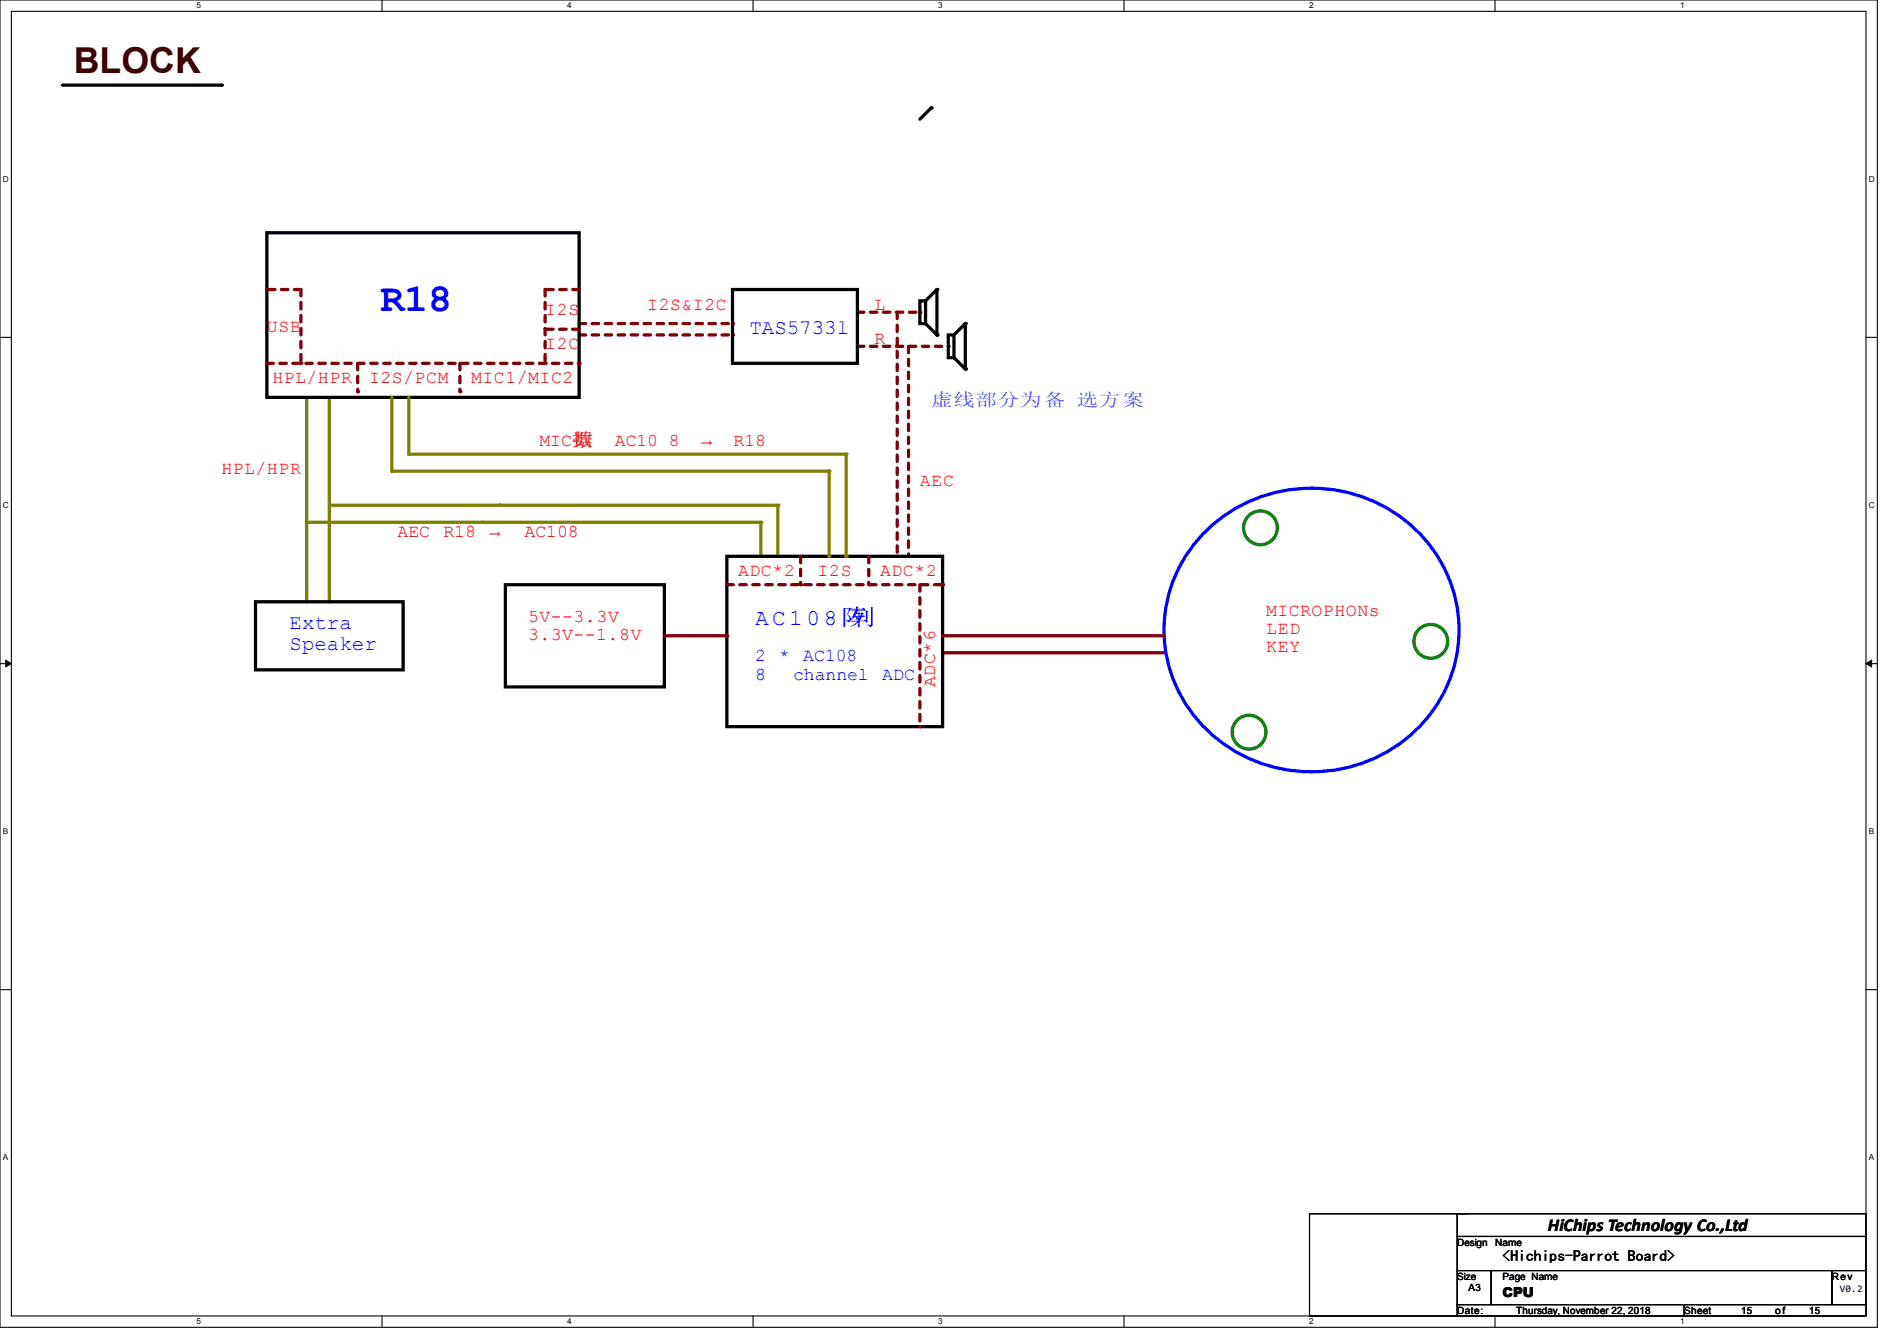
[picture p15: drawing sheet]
<svg xmlns="http://www.w3.org/2000/svg" width="297mm" height="210mm" viewBox="0 0 297 210" stroke-linecap="round" stroke-linejoin="round" font-family="sans-serif">
<defs><g id="words">
<text font-size="6.2" fill="#00f" x="59.6" y="48.8">R18</text>
<text font-size="5.6" fill="#400000" x="11.6" y="11.4">BLOCK</text>
<g font-size="3.6" fill="#00f">
<text x="118.2" y="97.9">AC108阵</text>
<text x="132.9" y="97.9">列</text>
</g>
<g font-size="3.3" fill="#00f">
<text x="117.3" y="52.3">TAS5733l</text>
<text x="45.3" y="98.6">Extra</text>
<text x="45.3" y="101.8">Speaker</text>
</g>
<g font-size="2.8" fill="#f00">
<text x="41.8" y="52">USB</text>
<text x="85.3" y="49.4">I2S</text>
<text x="101.3" y="48.5">I2S&amp;I2C</text>
<text x="136.9" y="48.5">L</text>
<text x="136.9" y="53.8">R</text>
<text x="85.3" y="54.7">I2C</text>
<text x="42.7" y="60">HPL/HPR</text>
<text x="57.8" y="60">I2S/PCM</text>
<text x="73.8" y="60">MIC1/MIC2</text>
<text x="84.5" y="69.8">MIC数</text>
<text x="89.5" y="69.8">据</text>
<text x="96.3" y="69.8">AC10 8</text>
<text x="109.8" y="69.8">→</text>
<text x="114.9" y="69.8">R18</text>
<text x="34.7" y="74.3">HPL/HPR</text>
<text x="144" y="76">AEC</text>
<text x="62.2" y="84">AEC</text>
<text x="69.4" y="84">R18</text>
<text x="76.6" y="84">→</text>
<text x="82.1" y="84">AC108</text>
<text x="115.6" y="90.3">ADC*2</text>
<text x="128" y="90.3">I2S</text>
<text x="137.8" y="90.3">ADC*2</text>
<text x="82.7" y="97.4">5V--3.3V</text>
<text x="82.7" y="100.2">3.3V--1.8V</text>
<text x="198.2" y="96.5">MICROPHONs</text>
<text x="198.2" y="99.3">LED</text>
<text x="146.4" y="107.6" transform="rotate(-90 146.4 107.6)">ADC*6</text>
<text x="198.2" y="102.2">KEY</text>
</g>
<text font-size="2.8" fill="#8000ff" x="145.8" y="63.6">虚线部分为备 选方案</text>
<g font-size="2.8" fill="#00f">
<text x="118.2" y="103.6">2</text>
<text x="118.2" y="106.4">8</text>
<text x="122" y="103.6">*</text>
<text x="124.2" y="106.4">channel</text>
<text x="125.8" y="103.6">AC108</text>
<text x="138.1" y="106.4">ADC</text>
</g>
<text font-size="2.8" x="242.4" y="192.8">HiChips Technology Co.,Ltd</text>
<text font-size="2.5" x="235.2" y="197.5">&lt;Hichips-Parrot Board&gt;</text>
<text font-size="2.1" x="235.2" y="203.1">CPU</text>
<g font-size="1.6">
<text x="228.1" y="195.1">Design</text>
<text x="234.1" y="195.1">Name</text>
<text x="228.1" y="200.4">Size</text>
<text x="229.9" y="202.2">A3</text>
<text x="235.2" y="200.4">Page Name</text>
<text x="286.8" y="200.4">Rev</text>
<text x="288" y="202.4">V0.2</text>
<text x="228.1" y="205.7">Date:</text>
<text x="237.4" y="205.7">Thursday, November 22, 2018</text>
<text x="263.7" y="205.7">Sheet</text>
<text x="272.6" y="205.7">15</text>
<text x="277.9" y="205.7">o f</text>
<text x="283.3" y="205.7">15</text>
</g>
<g font-size="1.3">
<text x="30.8" y="1.3">5</text>
<text x="88.8" y="1.3">4</text>
<text x="146.9" y="1.3">3</text>
<text x="205" y="1.3">2</text>
<text x="263.1" y="1.3">1</text>
<text x=".5" y="28.4">D</text>
<text x="292.6" y="28.4">D</text>
<text x=".5" y="79.5">C</text>
<text x="292.6" y="79.5">C</text>
<text x=".5" y="130.6">B</text>
<text x="292.6" y="130.6">B</text>
<text x=".5" y="181.7">A</text>
<text x="292.6" y="181.7">A</text>
<text x="30.8" y="207.4">5</text>
<text x="88.8" y="207.4">4</text>
<text x="146.9" y="207.4">3</text>
<text x="205" y="207.4">2</text>
<text x="263.1" y="207.4">1</text>
</g>
</g></defs>
<path d="M0 0h293.9v207.9h-293.9zM1.8 1.8h290.3v204.3h-290.3z" fill="none" stroke="#000" stroke-width=".17"/>
<g fill="#fff">
<path d="M30.8 .2h.7v1.4h-.7z"/>
<path d="M30.8 206.2h.7v1.4h-.7z"/>
</g>
<path d="M59.8 0v1.8M59.8 206.1v1.8" fill="none" stroke="#000" stroke-width=".17"/>
<g fill="#fff">
<path d="M88.8 .2h.7v1.4h-.7z"/>
<path d="M88.8 206.2h.7v1.4h-.7z"/>
</g>
<path d="M117.9 0v1.8M117.9 206.1v1.8" fill="none" stroke="#000" stroke-width=".17"/>
<g fill="#fff">
<path d="M146.9 .2h.7v1.4h-.7z"/>
<path d="M146.9 206.2h.7v1.4h-.7z"/>
</g>
<path d="M176 0v1.8M176 206.1v1.8" fill="none" stroke="#000" stroke-width=".17"/>
<g fill="#fff">
<path d="M205 .2h.7v1.4h-.7z"/>
<path d="M205 206.2h.7v1.4h-.7z"/>
</g>
<path d="M234.1 0v1.8M234.1 206.1v1.8" fill="none" stroke="#000" stroke-width=".17"/>
<g fill="#fff">
<path d="M263.1 .2h.6v1.4h-.6z"/>
<path d="M263.1 206.2h.6v1.4h-.6z"/>
<path d="M.5 27.3h.9v1.4h-.9z"/>
<path d="M292.6 27.3h.9v1.4h-.9z"/>
<path d="M.5 78.4h.9v1.4h-.9z"/>
<path d="M292.6 78.4h.9v1.4h-.9z"/>
</g>
<path d="M0 52.8h1.8M292.1 52.8h1.8" fill="none" stroke="#000" stroke-width=".17"/>
<g fill="#fff">
<path d="M.5 129.5h.8v1.4h-.8z"/>
<path d="M292.6 129.5h.8v1.4h-.8z"/>
</g>
<path d="M0 103.9h1.8M292.1 103.9h1.8" fill="none" stroke="#000" stroke-width=".17"/>
<path d="M.9 103.4l.9 .5-.9 .5zM292.1 103.9l.9-.5v1z" fill="#000" stroke="#000" stroke-width=".16"/>
<g fill="#fff">
<path d="M.5 180.5h.8v1.4h-.8z"/>
<path d="M292.6 180.5h.8v1.4h-.8z"/>
</g>
<path d="M0 155h1.8M292.1 155h1.8" fill="none" stroke="#000" stroke-width=".17"/>
<path d="M9.8 13.3h24.9M145.8 16.9l-1.8 1.8" fill="none" stroke="#000" stroke-width=".51"/>
<g fill="#000">
<circle cx="34.7" cy="13.3" r=".25"/>
<circle cx="145.8" cy="16.9" r=".25"/>
</g>
<path d="M134.2 48.9h9.8" fill="none" stroke="#800000" stroke-width=".51" stroke-dasharray="1 1"/>
<circle cx="144" cy="48.9" r=".25" fill="#800000" stroke-dasharray="1 1"/>
<path d="M90.7 50.7h24" fill="none" stroke="#800000" stroke-width=".51" stroke-dasharray="1 1"/>
<circle cx="114.7" cy="50.7" r=".25" fill="#800000" stroke-dasharray="1 1"/>
<path d="M90.7 52.5h24" fill="none" stroke="#800000" stroke-width=".51" stroke-dasharray="1 1"/>
<circle cx="114.7" cy="52.5" r=".25" fill="#800000" stroke-dasharray="1 1"/>
<path d="M144 47.1h.9v3.6h-.9zM144.9 47.1l1.8-1.8v7.2" fill="none" stroke="#000" stroke-width=".51"/>
<g fill="#000">
<circle cx="146.7" cy="52.5" r=".25"/>
<circle cx="146.7" cy="45.3" r=".25"/>
</g>
<path d="M134.2 54.2h14.3" fill="none" stroke="#800000" stroke-width=".51" stroke-dasharray="1 1"/>
<circle cx="148.5" cy="54.2" r=".25" fill="#800000" stroke-dasharray="1 1"/>
<path d="M144.9 50.7l1.8 1.8M148.5 52.5h.9v3.5h-.9zM149.4 52.5l1.7-1.8v7.1l-1.7-1.8" fill="none" stroke="#000" stroke-width=".51"/>
<g fill="#000">
<circle cx="146.7" cy="52.5" r=".25"/>
<circle cx="151.1" cy="50.7" r=".25"/>
<circle cx="151.1" cy="57.8" r=".25"/>
</g>
<path d="M142.2 54.2v32.9" fill="none" stroke="#800000" stroke-width=".51" stroke-dasharray="1 1"/>
<circle cx="142.2" cy="87.1" r=".25" fill="#800000" stroke-dasharray="1 1"/>
<path d="M140.5 48.9v38.2" fill="none" stroke="#800000" stroke-width=".51" stroke-dasharray="1 1"/>
<circle cx="140.5" cy="87.1" r=".25" fill="#800000" stroke-dasharray="1 1"/>
<path d="M114.7 45.3h19.5v11.6h-19.5z" fill="none" stroke="#000" stroke-width=".51"/>
<path d="M78.2 79.1h43.6" fill="none" stroke="#808000" stroke-width=".51"/>
<circle cx="121.8" cy="79.1" r=".25" fill="#808000"/>
<path d="M51.6 62.2v32" fill="none" stroke="#808000" stroke-width=".51"/>
<circle cx="51.6" cy="94.2" r=".25" fill="#808000"/>
<path d="M48 62.2v32" fill="none" stroke="#808000" stroke-width=".51"/>
<circle cx="48" cy="94.2" r=".25" fill="#808000"/>
<path d="M75.6 81.8h43.5" fill="none" stroke="#808000" stroke-width=".51"/>
<circle cx="119.1" cy="81.8" r=".25" fill="#808000"/>
<path d="M48 81.8h27.6" fill="none" stroke="#808000" stroke-width=".51"/>
<circle cx="75.6" cy="81.8" r=".25" fill="#808000"/>
<path d="M51.6 79.1h26.6" fill="none" stroke="#808000" stroke-width=".51"/>
<circle cx="78.2" cy="79.1" r=".25" fill="#808000"/>
<path d="M121.8 79.1v8" fill="none" stroke="#808000" stroke-width=".51"/>
<circle cx="121.8" cy="87.1" r=".25" fill="#808000"/>
<path d="M119.1 81.8v5.3" fill="none" stroke="#808000" stroke-width=".51"/>
<circle cx="119.1" cy="87.1" r=".25" fill="#808000"/>
<path d="M147.6 102.2h34.6" fill="none" stroke="#800000" stroke-width=".51"/>
<circle cx="147.6" cy="102.2" r=".25" fill="#800000"/>
<path d="M79.1 91.6h24.9v16h-24.9zM113.8 87.1h33.8v26.7h-33.8z" fill="none" stroke="#000" stroke-width=".51"/>
<g fill="none" stroke="#008000" stroke-width=".51">
<circle cx="197.3" cy="82.7" r="2.65"/>
<circle cx="224" cy="100.4" r="2.65"/>
</g>
<path d="M188.4 83.6a23.6 23.6 0 0 1 38 6 21.9 21.9 0 0 1-11.6 29.3 23.4 23.4 0 0 1-31.3-12.9 21.6 21.6 0 0 1 4.9-22.4z" fill="none" stroke="#00f" stroke-width=".51"/>
<path d="M147.6 99.6h34.6" fill="none" stroke="#800000" stroke-width=".51"/>
<circle cx="147.6" cy="99.6" r=".25" fill="#800000"/>
<path d="M41.8 36.4h48.9v25.8h-48.9z" fill="none" stroke="#000" stroke-width=".51"/>
<path d="M41.8 56.9h48.9" fill="none" stroke="#800000" stroke-width=".51" stroke-dasharray="1 1"/>
<circle cx="90.7" cy="56.9" r=".25" fill="#800000" stroke-dasharray="1 1"/>
<path d="M56 56.9v4.4" fill="none" stroke="#800000" stroke-width=".51" stroke-dasharray="1 1"/>
<circle cx="56" cy="61.3" r=".25" fill="#800000" stroke-dasharray="1 1"/>
<path d="M72 56.9v4.4" fill="none" stroke="#800000" stroke-width=".51" stroke-dasharray="1 1"/>
<circle cx="72" cy="61.3" r=".25" fill="#800000" stroke-dasharray="1 1"/>
<path d="M85.3 45.3v11.6" fill="none" stroke="#800000" stroke-width=".51" stroke-dasharray="1 1"/>
<circle cx="85.3" cy="56.9" r=".25" fill="#800000" stroke-dasharray="1 1"/>
<path d="M90.7 45.3h-5.4" fill="none" stroke="#800000" stroke-width=".51" stroke-dasharray="1 1"/>
<circle cx="85.3" cy="45.3" r=".25" fill="#800000" stroke-dasharray="1 1"/>
<path d="M90.7 51.6h-5.4" fill="none" stroke="#800000" stroke-width=".51" stroke-dasharray="1 1"/>
<circle cx="85.3" cy="51.6" r=".25" fill="#800000" stroke-dasharray="1 1"/>
<path d="M47.1 45.3v11.6" fill="none" stroke="#800000" stroke-width=".51" stroke-dasharray="1 1"/>
<circle cx="47.1" cy="56.9" r=".25" fill="#800000" stroke-dasharray="1 1"/>
<path d="M47.1 45.3h-5.3" fill="none" stroke="#800000" stroke-width=".51" stroke-dasharray="1 1"/>
<circle cx="41.8" cy="45.3" r=".25" fill="#800000" stroke-dasharray="1 1"/>
<path d="M40 94.2h23.1v10.7h-23.1z" fill="none" stroke="#000" stroke-width=".51"/>
<path d="M64 71.1h68.5" fill="none" stroke="#808000" stroke-width=".51"/>
<circle cx="132.5" cy="71.1" r=".25" fill="#808000"/>
<path d="M61.3 73.8h68.5" fill="none" stroke="#808000" stroke-width=".51"/>
<circle cx="129.8" cy="73.8" r=".25" fill="#808000"/>
<path d="M61.3 62.2v11.6" fill="none" stroke="#808000" stroke-width=".51"/>
<circle cx="61.3" cy="73.8" r=".25" fill="#808000"/>
<path d="M64 62.2v8.9" fill="none" stroke="#808000" stroke-width=".51"/>
<circle cx="64" cy="71.1" r=".25" fill="#808000"/>
<path d="M129.8 73.8v13.3" fill="none" stroke="#808000" stroke-width=".51"/>
<circle cx="129.8" cy="87.1" r=".25" fill="#808000"/>
<path d="M132.5 71.1v16" fill="none" stroke="#808000" stroke-width=".51"/>
<circle cx="132.5" cy="87.1" r=".25" fill="#808000"/>
<path d="M113.8 91.6h33.8" fill="none" stroke="#800000" stroke-width=".51" stroke-dasharray="1 1"/>
<circle cx="147.6" cy="91.6" r=".25" fill="#800000" stroke-dasharray="1 1"/>
<path d="M125.3 87.1v4.5" fill="none" stroke="#800000" stroke-width=".51" stroke-dasharray="1 1"/>
<circle cx="125.3" cy="91.6" r=".25" fill="#800000" stroke-dasharray="1 1"/>
<path d="M136 87.1v4.5" fill="none" stroke="#800000" stroke-width=".51" stroke-dasharray="1 1"/>
<circle cx="136" cy="91.6" r=".25" fill="#800000" stroke-dasharray="1 1"/>
<path d="M144 91.6v22.2" fill="none" stroke="#800000" stroke-width=".51" stroke-dasharray="1 1"/>
<circle cx="144" cy="113.8" r=".25" fill="#800000" stroke-dasharray="1 1"/>
<circle cx="195.6" cy="114.7" r="2.65" fill="none" stroke="#008000" stroke-width=".51"/>
<path d="M104 99.6h9.8" fill="none" stroke="#800000" stroke-width=".51"/>
<circle cx="113.8" cy="99.6" r=".25" fill="#800000"/>
<path d="M228.1 190.1h64v3.5h-64zM228.1 193.6h64v5.4h-64zM228.1 199h5.4v5.3h-5.4zM229.9 190.1h-24.9v16h24.9M233.5 199h53.3v5.3h-53.3zM286.8 199h5.3v5.3h-5.3zM228.1 204.3h35.6v1.8h-35.6zM263.7 204.3h28.4v1.8h-28.4z" fill="none" stroke="#000" stroke-width=".17"/>
<use href="#words"/>
</svg>
